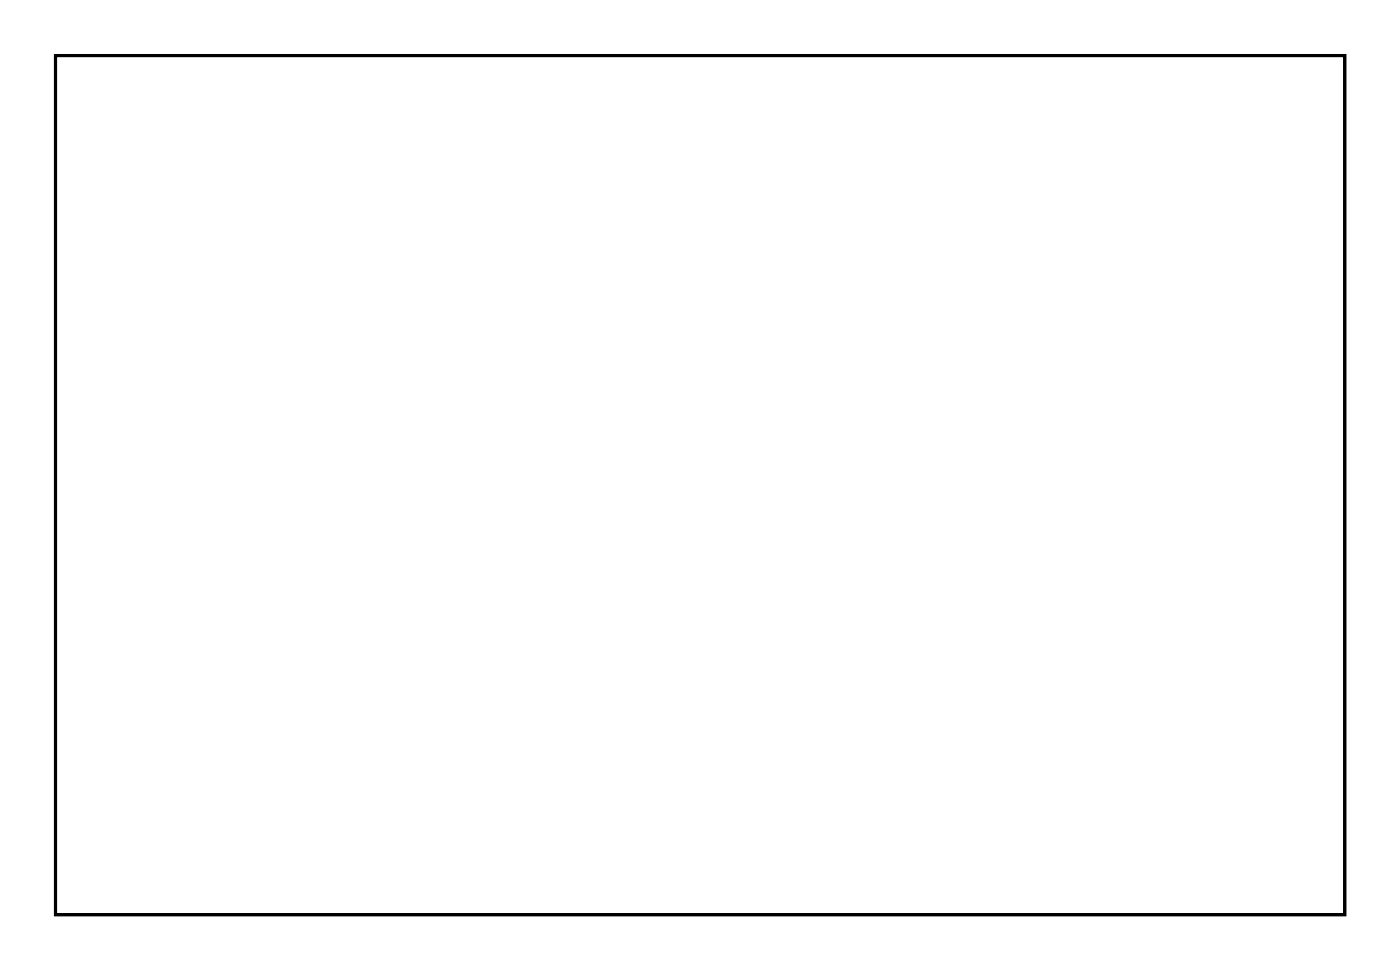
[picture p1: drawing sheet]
<svg xmlns="http://www.w3.org/2000/svg" width="92mm" height="63mm" viewBox="0 0 92 63" stroke-linecap="round" stroke-linejoin="round" font-family="sans-serif">
<path d="M3.6 3.6h84.5v56.3h-84.5z" fill="none" stroke="#000" stroke-width=".2"/>
<path d="M3.6 3.6v56.3h84.5v-56.3zM3.6 3.6h84.5v56.3h-84.5z" fill="#000"/>
<circle cx="69.3" cy="5.8" r=".7" fill="#fff"/>
<circle cx="69.3" cy="5.8" r=".7" fill="none" stroke="#fff" stroke-width=".76" stroke-linecap="butt"/>
<circle cx="69.3" cy="16" r=".7" fill="#fff"/>
<circle cx="69.3" cy="16" r=".7" fill="none" stroke="#fff" stroke-width=".76" stroke-linecap="butt"/>
<circle cx="81.8" cy="26.1" r=".84" fill="#fff"/>
<circle cx="81.8" cy="26.1" r=".84" fill="none" stroke="#fff" stroke-width=".73" stroke-linecap="butt"/>
<circle cx="81.8" cy="31.1" r=".84" fill="#fff"/>
<circle cx="81.8" cy="31.1" r=".84" fill="none" stroke="#fff" stroke-width=".73" stroke-linecap="butt"/>
<circle cx="69.3" cy="31.1" r=".84" fill="#fff"/>
<circle cx="69.3" cy="31.1" r=".84" fill="none" stroke="#fff" stroke-width=".73" stroke-linecap="butt"/>
<circle cx="69.3" cy="26.1" r=".84" fill="#fff"/>
<circle cx="69.3" cy="26.1" r=".84" fill="none" stroke="#fff" stroke-width=".73" stroke-linecap="butt"/>
</svg>
